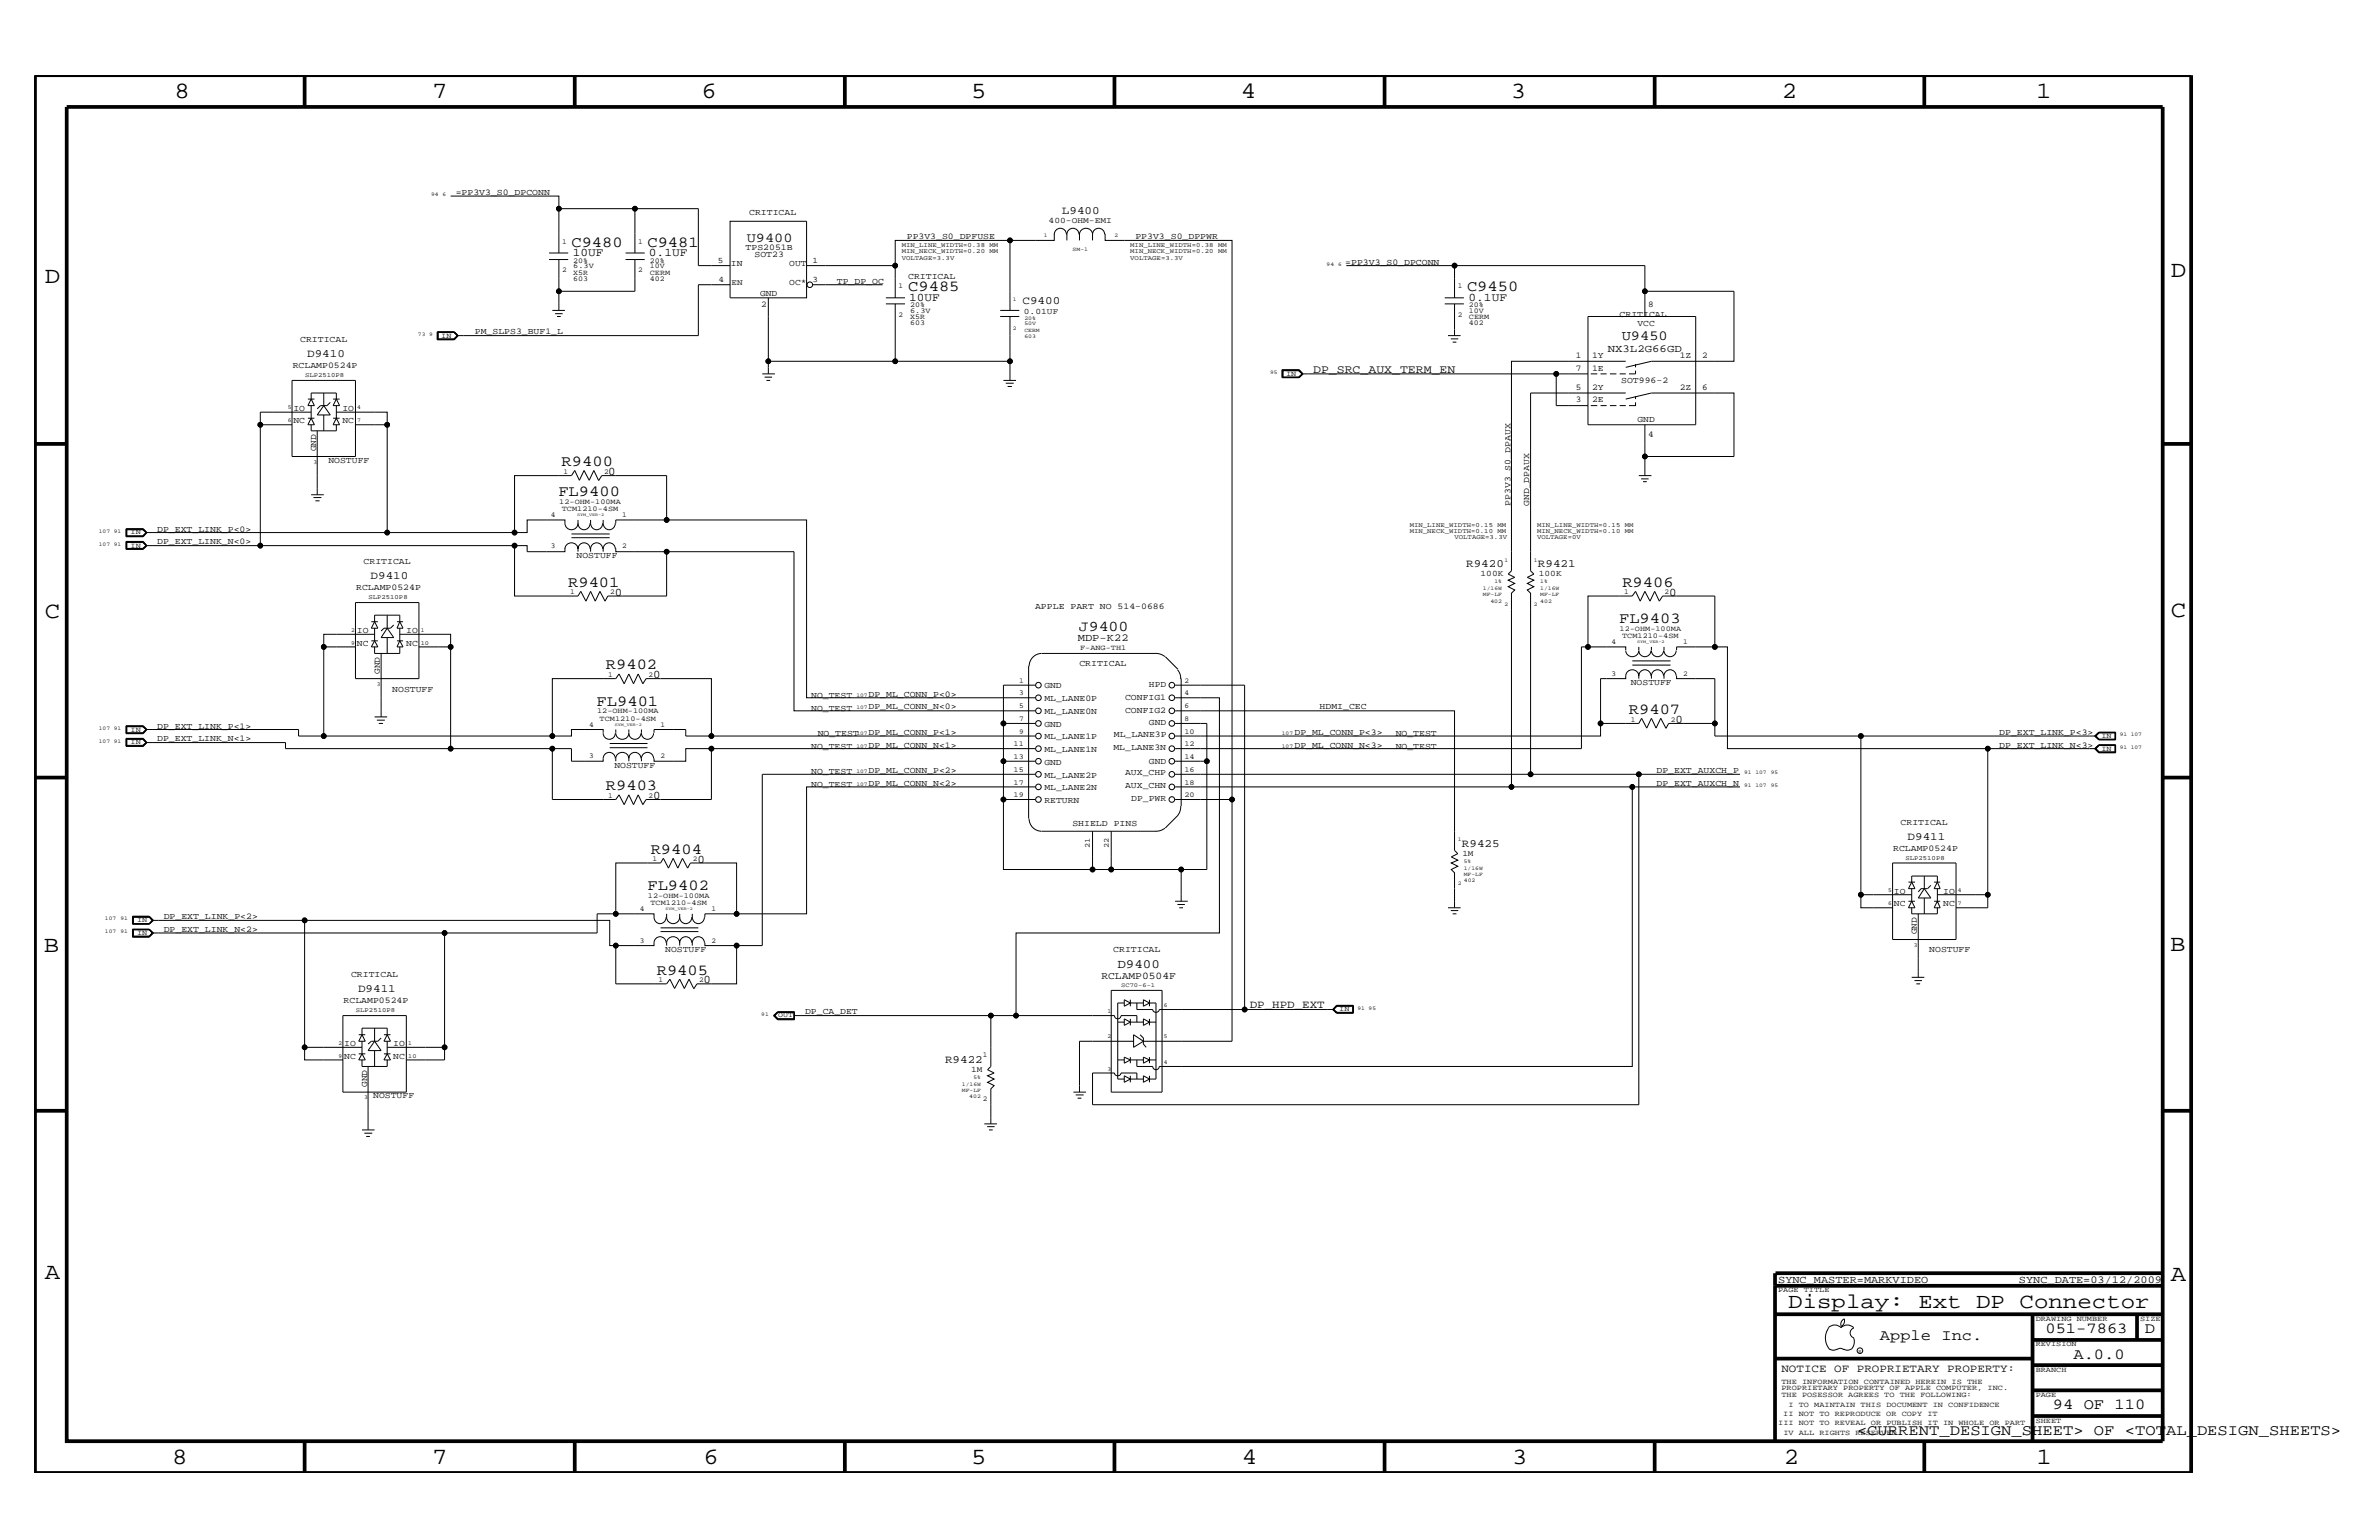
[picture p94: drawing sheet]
<svg xmlns="http://www.w3.org/2000/svg" width="432mm" height="279mm" viewBox="0 0 432 279" stroke-linecap="round" stroke-linejoin="round" font-family="sans-serif">
<defs><g id="words">
<g font-size="4.2">
<text x="31.7" y="17.8">8</text>
<text x="78.4" y="17.8">7</text>
<text x="127.3" y="17.8">6</text>
<text x="176.3" y="17.8">5</text>
<text x="225.2" y="17.8">4</text>
<text x="274.2" y="17.8">3</text>
<text x="323.4" y="17.8">2</text>
<text x="369.6" y="17.8">1</text>
<text x="8.1" y="51.3">D</text>
<text x="394" y="50.3">D</text>
<text x="8.1" y="112.1">C</text>
<text x="394" y="111.9">C</text>
<text x="8" y="172.7">B</text>
<text x="393.9" y="172.5">B</text>
<text x="8.1" y="232">A</text>
<text x="394" y="232.4">A</text>
<text x="31.3" y="265.6">8</text>
<text x="78.4" y="265.6">7</text>
<text x="127.7" y="265.6">6</text>
<text x="176.3" y="265.6">5</text>
<text x="225.4" y="265.6">4</text>
<text x="274.5" y="265.6">3</text>
<text x="323.8" y="265.6">2</text>
<text x="369.7" y="265.6">1</text>
</g>
<text font-size="3.9" x="324.6" y="237.3">Display: Ext DP Connector</text>
<g font-size="2.8">
<text x="103.7" y="44.8">C9480</text>
<text x="117.5" y="44.8">C9481</text>
<text x="164.8" y="52.9">C9485</text>
<text x="266.3" y="52.9">C9450</text>
<text x="101.3" y="89.9">FL9400</text>
<text x="101.9" y="84.5">R9400</text>
<text x="103.1" y="106.5">R9401</text>
<text x="294.5" y="106.5">R9406</text>
<text x="293.9" y="113.1">FL9403</text>
<text x="110" y="121.4">R9402</text>
<text x="108.3" y="128">FL9401</text>
<text x="295.7" y="129.5">R9407</text>
<text x="110" y="143.4">R9403</text>
<text x="118.1" y="154.9">R9404</text>
<text x="117.5" y="161.5">FL9402</text>
<text x="119.2" y="176.8">R9405</text>
<text x="341.2" y="243.1">Apple Inc.</text>
<text x="371.3" y="241.9">051-7863</text>
<text x="389.3" y="241.9">D</text>
<text x="376.3" y="246.5">A.0.0</text>
<text x="372.6" y="255.7">94 OF 110</text>
<text x="337.1" y="260.4">&lt;CURRENT_DESIGN_SHEET&gt; OF &lt;TOTAL_DESIGN_SHEETS&gt;</text>
</g>
<text font-size="2.7" x="195.8" y="114.5">J9400</text>
<g font-size="2.5">
<text x="135.6" y="43.9">U9400</text>
<text x="294.3" y="61.7">U9450</text>
</g>
<text font-size="2.3" x="202.8" y="175.6">D9400</text>
<g font-size="2.1">
<text x="104" y="46.5">10UF</text>
<text x="117.8" y="46.5">0.1UF</text>
<text x="165" y="54.6">10UF</text>
<text x="266.5" y="54.6">0.1UF</text>
<text x="238.3" y="67.6">DP_SRC_AUX_TERM_EN</text>
<text x="110.4" y="86.1">0</text>
<text x="111.6" y="108.1">0</text>
<text x="302.9" y="108.1">0</text>
<text x="118.5" y="123">0</text>
<text x="304.1" y="131.1">0</text>
<text x="118.5" y="145">0</text>
<text x="126.6" y="156.5">0</text>
<text x="127.7" y="178.4">0</text>
</g>
<g font-size="2">
<text x="192.7" y="38.9">L9400</text>
<text x="185.6" y="55.1">C9400</text>
<text x="55.8" y="64.8">D9410</text>
<text x="67.3" y="105.1">D9410</text>
<text x="266.1" y="102.9">R9420</text>
<text x="279.1" y="102.9">R9421</text>
<text x="265.3" y="153.6">R9425</text>
<text x="346.2" y="152.4">D9411</text>
<text x="65" y="180">D9411</text>
<text x="226.8" y="182.9">DP_HPD_EXT</text>
<text x="171.5" y="192.8">R9422</text>
<text x="323.3" y="248.9">NOTICE OF PROPRIETARY PROPERTY:</text>
</g>
<g font-size="1.9">
<text x="291.8" y="63.8">NX3L2G66GD</text>
<text x="195.6" y="116.4">MDP-K22</text>
<text x="199.9" y="177.6">RCLAMP0504F</text>
<text x="322.7" y="232.7">SYNC_MASTER=MARKVIDEO</text>
<text x="366.4" y="232.7">SYNC_DATE=03/12/2009</text>
</g>
<g font-size="1.6">
<text x="82.7" y="35.3">=PP3V3_S0_DPCONN</text>
<text x="136" y="39.1">CRITICAL</text>
<text x="135.3" y="45.3">TPS2051B</text>
<text x="136.9" y="46.6">SOT23</text>
<text x="164.6" y="43.4">PP3V3_S0_DPFUSE</text>
<text x="206.1" y="43.4">PP3V3_S0_DPPWR</text>
<text x="132.7" y="48.2">IN</text>
<text x="138" y="53.8">GND</text>
<text x="143.3" y="51.7">OC*</text>
<text x="143.3" y="48.2">OUT</text>
<text x="151.9" y="51.5">TP_DP_OC</text>
<text x="164.8" y="50.6">CRITICAL</text>
<text x="244.2" y="48">=PP3V3_S0_DPCONN</text>
<text x="138.2" y="55.7">2</text>
<text x="294" y="57.4">CRITICAL</text>
<text x="297.2" y="59.2">VCC</text>
<text x="299.1" y="55.7">8</text>
<text x="54.5" y="62.1">CRITICAL</text>
<text x="86.2" y="60.6">PM_SLPS3_BUF1_L</text>
<text x="286" y="65">1</text>
<text x="289" y="65">1Y</text>
<text x="304.9" y="65">1Z</text>
<text x="308.9" y="65">2</text>
<text x="53.1" y="66.7">RCLAMP0524P</text>
<text x="286" y="70.7">5</text>
<text x="286" y="67.3">7</text>
<text x="289" y="67.3">1E</text>
<text x="289" y="70.7">2Y</text>
<text x="294.3" y="69.5">SOT996-2</text>
<text x="304.9" y="70.7">2Z</text>
<text x="308.9" y="70.7">6</text>
<text x="53.3" y="74.5">IO</text>
<text x="53.3" y="76.8">NC</text>
<text x="62.1" y="74.5">IO</text>
<text x="62.1" y="76.8">NC</text>
<text x="286" y="73">3</text>
<text x="289" y="73">2E</text>
<text x="297.2" y="76.5">GND</text>
<text x="57.4" y="81.9" transform="rotate(-90 57.4 81.9)">GND</text>
<text x="299.1" y="79.4">4</text>
<text x="59.6" y="84">NOSTUFF</text>
<text x="274.2" y="91.8" transform="rotate(-90 274.2 91.8)">PP3V3_S0_DPAUX</text>
<text x="277.5" y="91.8" transform="rotate(-90 277.5 91.8)">GND_DPAUX</text>
<text x="28.5" y="98.7">DP_EXT_LINK_N&lt;0&gt;</text>
<text x="28.5" y="96.5">DP_EXT_LINK_P&lt;0&gt;</text>
<text x="104.6" y="101.3">NOSTUFF</text>
<text x="64.6" y="107">RCLAMP0524P</text>
<text x="66" y="102.4">CRITICAL</text>
<text x="187.9" y="110.5">APPLE PART NO 514-0686</text>
<text x="64.8" y="114.8">IO</text>
<text x="64.8" y="117.2">NC</text>
<text x="73.7" y="114.8">IO</text>
<text x="73.7" y="117.2">NC</text>
<text x="68.9" y="122.3" transform="rotate(-90 68.9 122.3)">GND</text>
<text x="71.2" y="125.5">NOSTUFF</text>
<text x="189.6" y="124.9">GND</text>
<text x="195.9" y="120.8">CRITICAL</text>
<text x="208.5" y="124.7">HPD</text>
<text x="296" y="124.3">NOSTUFF</text>
<text x="147.2" y="129">NO_TEST</text>
<text x="147.2" y="126.6">NO_TEST</text>
<text x="157.6" y="128.7">DP_ML_CONN_N&lt;0&gt;</text>
<text x="157.6" y="126.4">DP_ML_CONN_P&lt;0&gt;</text>
<text x="189.6" y="129.5">ML_LANE0N</text>
<text x="189.6" y="131.9">GND</text>
<text x="189.6" y="127.2">ML_LANE0P</text>
<text x="204.2" y="126.9">CONFIG1</text>
<text x="204.2" y="129.3">CONFIG2</text>
<text x="208.5" y="131.6">GND</text>
<text x="239.5" y="128.7">HDMI_CEC</text>
<text x="28.5" y="134.5">DP_EXT_LINK_N&lt;1&gt;</text>
<text x="28.5" y="132.2">DP_EXT_LINK_P&lt;1&gt;</text>
<text x="147.2" y="135.8">NO_TEST</text>
<text x="148.4" y="133.5">NO_TEST</text>
<text x="157.6" y="135.7">DP_ML_CONN_N&lt;1&gt;</text>
<text x="157.6" y="133.3">DP_ML_CONN_P&lt;1&gt;</text>
<text x="189.6" y="136.4">ML_LANE1N</text>
<text x="189.6" y="134.1">ML_LANE1P</text>
<text x="202.1" y="136.1">ML_LANE3N</text>
<text x="202.2" y="133.6">ML_LANE3P</text>
<text x="234.9" y="135.7">DP_ML_CONN_N&lt;3&gt;</text>
<text x="234.9" y="133.3">DP_ML_CONN_P&lt;3&gt;</text>
<text x="253.3" y="135.8">NO_TEST</text>
<text x="253.3" y="133.5">NO_TEST</text>
<text x="362.9" y="135.7">DP_EXT_LINK_N&lt;3&gt;</text>
<text x="362.9" y="133.3">DP_EXT_LINK_P&lt;3&gt;</text>
<text x="111.5" y="139.3">NOSTUFF</text>
<text x="147.2" y="140.5">NO_TEST</text>
<text x="147.2" y="142.8">NO_TEST</text>
<text x="157.6" y="140.2">DP_ML_CONN_P&lt;2&gt;</text>
<text x="157.6" y="142.5">DP_ML_CONN_N&lt;2&gt;</text>
<text x="189.6" y="141.1">ML_LANE2P</text>
<text x="189.6" y="143.4">ML_LANE2N</text>
<text x="189.6" y="138.7">GND</text>
<text x="204.2" y="140.7">AUX_CHP</text>
<text x="204.2" y="143">AUX_CHN</text>
<text x="208.5" y="138.5">GND</text>
<text x="300.7" y="140.2">DP_EXT_AUXCH_P</text>
<text x="300.7" y="142.5">DP_EXT_AUXCH_N</text>
<text x="189.6" y="145.7">RETURN</text>
<text x="194.6" y="149.9">SHIELD PINS</text>
<text x="205.3" y="145.3">DP_PWR</text>
<text x="345" y="149.7">CRITICAL</text>
<text x="343.6" y="154.4">RCLAMP0524P</text>
<text x="29.7" y="166.7">DP_EXT_LINK_P&lt;2&gt;</text>
<text x="343.7" y="162.2">IO</text>
<text x="343.7" y="164.5">NC</text>
<text x="352.7" y="162.2">IO</text>
<text x="352.7" y="164.5">NC</text>
<text x="29.7" y="169">DP_EXT_LINK_N&lt;2&gt;</text>
<text x="120.7" y="172.7">NOSTUFF</text>
<text x="202.1" y="172.7">CRITICAL</text>
<text x="347.9" y="169.5" transform="rotate(-90 347.9 169.5)">GND</text>
<text x="350.2" y="172.7">NOSTUFF</text>
<text x="63.7" y="177.3">CRITICAL</text>
<text x="62.4" y="182">RCLAMP0524P</text>
<text x="146.1" y="184">DP_CA_DET</text>
<text x="62.5" y="189.8">IO</text>
<text x="71.4" y="189.8">IO</text>
<text x="62.5" y="192.1">NC</text>
<text x="66.6" y="197.2" transform="rotate(-90 66.6 197.2)">GND</text>
<text x="71.4" y="192.1">NC</text>
<text x="67.7" y="199.2">NOSTUFF</text>
</g>
<g font-size="1.5">
<text x="190.3" y="40.5">400-OHM-EMI</text>
<text x="130.3" y="47.8">5</text>
<text x="147.5" y="47.7">1</text>
<text x="130.4" y="51.1">4</text>
<text x="132.8" y="51.7">EN</text>
<text x="147.5" y="51.1">3</text>
<text x="185.8" y="56.9">0.01UF</text>
<text x="268.7" y="104.6">100K</text>
<text x="279.3" y="104.6">100K</text>
<text x="265.4" y="155.3">1M</text>
<text x="176.3" y="194.5">1M</text>
</g>
<g font-size="1.4">
<text x="102" y="44.2">1</text>
<text x="104.1" y="47.7">20%</text>
<text x="115.8" y="44.2">1</text>
<text x="117.9" y="47.7">20%</text>
<text x="102" y="49.4">2</text>
<text x="104.1" y="48.7">6.3V</text>
<text x="104.1" y="49.9">X5R</text>
<text x="104.1" y="51">603</text>
<text x="115.8" y="49.4">2</text>
<text x="117.9" y="49.9">CERM</text>
<text x="117.9" y="51">402</text>
<text x="117.9" y="48.7">10V</text>
<text x="163.1" y="52.3">1</text>
<text x="264.6" y="52.3">1</text>
<text x="163.1" y="57.4">2</text>
<text x="165.2" y="55.7">20%</text>
<text x="165.2" y="57.9">X5R</text>
<text x="165.2" y="56.8">6.3V</text>
<text x="165.2" y="59">603</text>
<text x="264.6" y="57.4">2</text>
<text x="266.6" y="57.9">CERM</text>
<text x="266.6" y="55.7">20%</text>
<text x="266.6" y="59">402</text>
<text x="266.6" y="56.8">10V</text>
<text x="80.1" y="61.2">IN</text>
<text x="233.4" y="68.2">IN</text>
<text x="102.3" y="86">1</text>
<text x="109.6" y="86">2</text>
<text x="100" y="93.8">4</text>
<text x="101.5" y="91.4">12-OHM-100MA</text>
<text x="102" y="92.7">TCM1210-4SM</text>
<text x="112.9" y="93.8">1</text>
<text x="23.7" y="97">IN</text>
<text x="23.7" y="99.3">IN</text>
<text x="100" y="99.5">3</text>
<text x="112.9" y="99.5">2</text>
<text x="103.5" y="107.8">1</text>
<text x="110.7" y="107.8">2</text>
<text x="294.8" y="107.8">1</text>
<text x="302.1" y="107.8">2</text>
<text x="196" y="118">F-ANG-TH1</text>
<text x="292.5" y="116.9">4</text>
<text x="294" y="114.4">12-OHM-100MA</text>
<text x="294.4" y="115.8">TCM1210-4SM</text>
<text x="305.5" y="116.9">1</text>
<text x="110.4" y="122.8">1</text>
<text x="117.7" y="122.8">2</text>
<text x="185" y="123.9">1</text>
<text x="215" y="123.9">2</text>
<text x="292.5" y="122.6">3</text>
<text x="305.5" y="122.6">2</text>
<text x="106.9" y="131.9">4</text>
<text x="108.4" y="129.4">12-OHM-100MA</text>
<text x="108.8" y="130.8">TCM1210-4SM</text>
<text x="119.9" y="131.9">1</text>
<text x="185" y="126.2">3</text>
<text x="185" y="128.5">5</text>
<text x="185" y="130.8">7</text>
<text x="215" y="130.8">8</text>
<text x="215" y="128.5">6</text>
<text x="215" y="126.2">4</text>
<text x="296" y="130.9">1</text>
<text x="303.3" y="130.9">2</text>
<text x="23.7" y="132.8">IN</text>
<text x="23.7" y="135.1">IN</text>
<text x="106.9" y="137.6">3</text>
<text x="119.9" y="137.6">2</text>
<text x="184" y="137.7">13</text>
<text x="184" y="135.4">11</text>
<text x="185" y="133.1">9</text>
<text x="215" y="137.7">14</text>
<text x="215" y="133.1">10</text>
<text x="215" y="135.4">12</text>
<text x="381.4" y="136.2">IN</text>
<text x="381.4" y="133.9">IN</text>
<text x="184" y="140">15</text>
<text x="184" y="142.4">17</text>
<text x="215" y="140">16</text>
<text x="215" y="142.4">18</text>
<text x="110.4" y="144.7">1</text>
<text x="117.7" y="144.7">2</text>
<text x="184" y="144.6">19</text>
<text x="215" y="144.6">20</text>
<text x="197.8" y="153.9" transform="rotate(-90 197.8 153.9)">21</text>
<text x="201.3" y="153.9" transform="rotate(-90 201.3 153.9)">22</text>
<text x="118.4" y="156.2">1</text>
<text x="125.7" y="156.2">2</text>
<text x="24.9" y="167.3">IN</text>
<text x="116.2" y="165.2">4</text>
<text x="117.6" y="162.8">12-OHM-100MA</text>
<text x="118.1" y="164.2">TCM1210-4SM</text>
<text x="129.1" y="165.2">1</text>
<text x="24.9" y="169.6">IN</text>
<text x="116.2" y="171.1">3</text>
<text x="129.1" y="171.1">2</text>
<text x="119.5" y="178.2">1</text>
<text x="126.9" y="178.2">2</text>
<text x="141.2" y="184.6">OUT</text>
<text x="243.1" y="183.5">IN</text>
<text x="178.4" y="191.8">1</text>
<text x="178.4" y="199.8">2</text>
<text x="322.7" y="234.4">PAGE TITLE</text>
<text x="369.5" y="239.6">DRAWING NUMBER</text>
<text x="388.5" y="239.6">SIZE</text>
<text x="369.5" y="244.2">REVISION</text>
<text x="323.3" y="251.1">THE INFORMATION CONTAINED HEREIN IS THE</text>
<text x="369.5" y="248.9">BRANCH</text>
<text x="323.3" y="253.4">THE POSESSOR AGREES TO THE FOLLOWING:</text>
<text x="323.3" y="252.3">PROPRIETARY PROPERTY OF APPLE COMPUTER, INC.</text>
<text x="323.7" y="256.9">II NOT TO REPRODUCE OR COPY IT</text>
<text x="324.6" y="255.2">I TO MAINTAIN THIS DOCUMENT IN CONFIDENCE</text>
<text x="369.5" y="253.4">PAGE</text>
<text x="322.7" y="258.6">III NOT TO REVEAL OR PUBLISH IT IN WHOLE OR PART</text>
<text x="323.7" y="260.4">IV ALL RIGHTS RESERVED</text>
<text x="369.5" y="258.1">SHEET</text>
</g>
<g font-size="1.2">
<text x="163.7" y="47.1">VOLTAGE=3.3V</text>
<text x="163.7" y="45.9">MIN_NECK_WIDTH=0.20 MM</text>
<text x="163.7" y="44.8">MIN_LINE_WIDTH=0.38 MM</text>
<text x="205.1" y="44.8">MIN_LINE_WIDTH=0.38 MM</text>
<text x="205.1" y="45.9">MIN_NECK_WIDTH=0.20 MM</text>
<text x="205.1" y="47.1">VOLTAGE=3.3V</text>
<text x="55.4" y="68.4">SLP2510P8</text>
<text x="255.9" y="95.5">MIN_LINE_WIDTH=0.15 MM</text>
<text x="279" y="95.5">MIN_LINE_WIDTH=0.15 MM</text>
<text x="255.9" y="96.6">MIN_NECK_WIDTH=0.10 MM</text>
<text x="264" y="97.8">VOLTAGE=3.3V</text>
<text x="279" y="97.8">VOLTAGE=0V</text>
<text x="279" y="96.6">MIN_NECK_WIDTH=0.10 MM</text>
<text x="66.9" y="108.7">SLP2510P8</text>
<text x="345.9" y="156">SLP2510P8</text>
<text x="64.6" y="183.7">SLP2510P8</text>
</g>
<g font-size="1.1">
<text x="52.2" y="76.7">6</text>
<text x="52.2" y="74.3">5</text>
<text x="64.9" y="76.7">7</text>
<text x="64.9" y="74.3">4</text>
<text x="56.9" y="84.1">3</text>
<text x="63.8" y="117">9</text>
<text x="63.8" y="114.7">2</text>
<text x="76.4" y="117">10</text>
<text x="76.4" y="114.7">1</text>
<text x="68.4" y="124.5">3</text>
<text x="342.7" y="161.9">5</text>
<text x="355.3" y="161.9">4</text>
<text x="342.7" y="164.2">6</text>
<text x="355.3" y="164.2">7</text>
<text x="347.4" y="171.7">3</text>
<text x="203.5" y="179">SC70-6-1</text>
<text x="201" y="183.8">1</text>
<text x="211.2" y="182.7">6</text>
<text x="61.5" y="191.9">9</text>
<text x="61.5" y="189.6">2</text>
<text x="74.1" y="191.9">10</text>
<text x="74.1" y="189.6">1</text>
<text x="201" y="188.4">2</text>
<text x="211.2" y="188.4">5</text>
<text x="201" y="194.3">3</text>
<text x="211.2" y="193.1">4</text>
<text x="66.1" y="199.4">3</text>
</g>
<g font-size="1">
<text x="78.2" y="35.6">94</text>
<text x="80.3" y="35.6">6</text>
<text x="189.5" y="43">1</text>
<text x="194.7" y="45.5">SM-1</text>
<text x="202.3" y="43">2</text>
<text x="240.8" y="48.2">94</text>
<text x="242.9" y="48.2">6</text>
<text x="183.8" y="59.8">2</text>
<text x="183.8" y="54.6">1</text>
<text x="185.9" y="59">50V</text>
<text x="185.9" y="58">20%</text>
<text x="75.9" y="60.9">73 9</text>
<text x="185.9" y="61.4">603</text>
<text x="185.9" y="60.2">CERM</text>
<text x="230.5" y="67.8">95</text>
<text x="17.9" y="96.6">107 91</text>
<text x="17.9" y="99">107 91</text>
<text x="273" y="101.9">1</text>
<text x="278.4" y="101.9">1</text>
<text x="269.2" y="107">1/16W</text>
<text x="271.3" y="105.9">1%</text>
<text x="279.6" y="105.9">1%</text>
<text x="279.6" y="107">1/16W</text>
<text x="269.2" y="108.1">MF-LF</text>
<text x="270.5" y="109.3">402</text>
<text x="273" y="109.9">2</text>
<text x="278.4" y="109.9">2</text>
<text x="279.6" y="109.3">402</text>
<text x="279.6" y="108.1">MF-LF</text>
<text x="155.4" y="128.7">107</text>
<text x="155.4" y="126.4">107</text>
<text x="17.9" y="132.4">107 91</text>
<text x="17.9" y="134.7">107 91</text>
<text x="155.4" y="135.7">107</text>
<text x="155.4" y="133.3">107</text>
<text x="232.7" y="135.7">107</text>
<text x="232.7" y="133.3">107</text>
<text x="384.7" y="135.8">91 107</text>
<text x="384.7" y="133.5">91 107</text>
<text x="155.4" y="140.2">107</text>
<text x="155.4" y="142.5">107</text>
<text x="316.6" y="140.5">91 107</text>
<text x="316.6" y="142.8">91 107</text>
<text x="321.4" y="140.5">95</text>
<text x="321.4" y="142.8">95</text>
<text x="264.6" y="152.6">1</text>
<text x="264.6" y="160.6">2</text>
<text x="265.7" y="157.8">1/16W</text>
<text x="265.7" y="156.6">5%</text>
<text x="265.7" y="158.9">MF-LF</text>
<text x="265.7" y="160">402</text>
<text x="19" y="167">107</text>
<text x="21.8" y="167">91</text>
<text x="19" y="169.3">107</text>
<text x="21.8" y="169.3">91</text>
<text x="138.2" y="184.3">91</text>
<text x="246.4" y="183.2">91 95</text>
<text x="174.6" y="197">1/16W</text>
<text x="176.7" y="195.8">5%</text>
<text x="174.6" y="198.1">MF-LF</text>
<text x="175.9" y="199.2">402</text>
</g>
<text font-size=".9" x="337.3" y="245.4">R</text>
<g font-size=".8">
<text x="104.7" y="93.7">SYM_VER-2</text>
<text x="297.2" y="116.7">SYM_VER-2</text>
<text x="111.6" y="131.7">SYM_VER-2</text>
<text x="120.8" y="165.1">SYM_VER-2</text>
</g>
</g></defs>
<g fill="none" stroke="#000" stroke-width=".18">
<path d="M81.8 35.6h19.6v10.3M101.4 37.9h13.8v8M115.2 37.9h11.6v10.3h5.7M99.7 47.1h3.4M99.7 45.9h3.4M100.3 56.3h2.2M100.8 56.9h1.3M101.1 57.4h.7M101.4 47.1v5.7h13.8v-5.7M101.4 52.8v3.5M113.5 45.9h3.5M113.5 47.1h3.5"/>
<path d="M132.5 51.7h-5.7v9.2h-43.8M132.5 40.1h13.9v13.9h-13.9zM139.5 54v11.5M146.4 48.2h16.1v5.8M147.5 51.7h12.7M160.8 55.1h3.5M160.8 54h3.5M162.5 55.1v10.4h20.8M181.5 57.4h3.5M181.5 56.3h3.5M183.3 43.6v12.7M183.3 57.4v11.6"/>
<path d="M191.4 42.5a1.1 1.1 0 0 1 1.1-1.1 1.1 1.1 0 0 1 1.1 1.1M191.4 42.4v1.2h-28.9v4.6M193.6 42.4v1.2M193.6 42.5a1.1 1.1 0 0 1 1.1-1.1 1.1 1.1 0 0 1 1.1 1.1M195.9 42.5a1.19 1.19 0 0 1 1.2-1.1 1.19 1.19 0 0 1 1.2 1.1 1.1 1.1 0 0 1 1.1-1.1 1.1 1.1 0 0 1 1.1 1.1M195.9 42.4v1.2M198.3 42.4v1.2M200.6 42.4v1.2h23v101.5M244.4 48.2h19.6M262.2 54h3.5M262.2 55.1h3.5M264 54v-5.8h34.6v4.6h16.1v12.7h-15l-4.6 1.1"/>
<path d="M264 55.1v5.8M288.2 57.4h19.6v19.7h-19.6zM298.6 52.8v4.6M53 77.1h-5.8v21.9h-20.7M53 69h11.5v13.8h-11.5zM55.3 71.3h.1M55.9 75.9h1.2M55.9 72.4h1.2M56.5 75.9l.6 1.2h-1.2zM56.5 72.4l.6 1.2h-1.2zM56.5 74.8h-9.3v2.3M56.5 77.1v1.1h4.5v-1.1"/>
<path d="M56.5 73.6v2.3M57.6 78.2v11.6M58.8 71.3v2.3M58.8 75.3v2.9M58.8 73.6l1.1 1.7h-2.3zM59.9 73l-.5 .6h-1.2l-.6 .6M60.5 75.9h1.1M60.5 72.4h1.1M61 74.8h9.3v2.3M61 75.9l.6 1.2h-1.1zM61 72.4l.6 1.2h-1.1zM61 71.3h.1"/>
<path d="M61 71.3v1.1M61 73.6v2.3M61 71.3h-4.5v1.1M64.5 77.1h5.8v19.5h-43.8M79.3 60.2h3.2l.6 .7-.6 .8h-3.2zM79.4 60.2v1.4h3.1l.6-.7M82.4 60.3l.6 .6-.6 .6h-2.9M82.4 60.3h-2.9v1.3M82.4 60.3l.7 .6-.7 .7M138.4 67.8h2.2M138.8 68.4h1.3M139.1 69h.7"/>
<path d="M162.5 65.5h-23v2.3M182.1 69h2.3M182.6 69.5h1.4M182.9 70.1h.8M232.7 67.1h3.1l.7 .7-.7 .7h-3.1zM235.7 67.2l.7 .6-.7 .6M235.7 67.2l.6 .6-.6 .6M235.7 67.2h-2.9v1.2h2.9M236.3 67.8h51.9M236.5 67.8l-.7-.6h-3v1.3M262.8 60.9h2.3M263.3 61.5h1.4"/>
<path d="M263.7 62.1h.6M282.5 67.8v5.8h5.7M288.7 67.8h1.2M288.7 73.6h1.2M290.5 67.8h1.1M290.5 73.6h1.1M292.2 67.8h1.2M292.2 73.6h1.2M294 67.8h1.1M294 73.6h1.1M295.1 71.3h-17.3v32.3l.6 .6-1.2 .6 1.2 .5-1.2 .6 1.2 .5-1.2 .6 .6 .6v32.9h38M295.1 72.4l4.6-1.1h15v11.5h-16.1v-5.7"/>
<path d="M295.1 65.5h-20.8v38.1l-.6 .6 1.2 .6-1.2 .5 1.2 .6-1.2 .5 1.2 .6-.6 .6v35.2h-61M296.9 73v.6h-1.2M296.9 67.2v.6h-1.2M296.9 66.1v.5M296.9 71.9v.5M22.9 95.9h3.1l.7 .7-.7 .8h-3.1zM22.9 98.2h3.1l.7 .8-.7 .7h-3.1zM22.9 96h3l.7 .6M22.9 95.9v1.4h3.1l.6-.7M22.9 98.3h3.1l.6 .7-.6 .6h-3.1zM23 96.1h2.9l.6 .5-.6 .6h-2.9zM23 98.4h2.9l.6 .6-.6 .5h-2.9z"/>
<path d="M25.9 98.3l.7 .7M26 95.9l.6 .7M26.6 96.6l-.7 .7M26.6 99l-.7 .6M47.2 99h46.2M56.5 89.8h2.3M56.9 90.3h1.4M57.2 90.9h.8M70.3 96.6h23.1M102.5 99.5v.6h-6.8v-1.1h-2.3v9.1h11.5l.5-.8 .9 1.8 .9-1.8 .8 1.8 .9-1.8 .9 1.8 .5-1h10.7v-8M102.5 99.6a1.19 1.19 0 0 1 1.2-1.1 1.19 1.19 0 0 1 1.2 1.1 1.1 1.1 0 0 1 1.1-1.1 1.1 1.1 0 0 1 1.1 1.1M103.7 97.6h7"/>
<path d="M103.7 96.9h7M104.9 94.9a1.1 1.1 0 0 0 1.1 1.2 1.1 1.1 0 0 0 1.1-1.2M104.9 94.3v.6M104.9 99.5v.6M107.2 94.3a1.28 1.28 0 0 0 1.4 1.8 1.18 1.18 0 0 0 .8-1.2M107.2 99.5v.6M107.2 99.6a1.1 1.1 0 0 1 1.1-1.1 1.1 1.1 0 0 1 1.1 1.1M108.6 87.1l-.8-1.7-.9 1.7-.9-1.7-.8 1.7-.9-1.7-.6 .9h-10.3v10.3h2.3v-2.3h6.8a1.28 1.28 0 0 0 .4 1.5 1.28 1.28 0 0 0 1.5 .1l.4-.6 .1-.4M108.6 87.2l.6-.9h11.8v8M109.5 94.3a1.28 1.28 0 0 0 1.4 1.8 1.18 1.18 0 0 0 .8-1.2M109.5 99.5v.6M109.5 99.6a1.1 1.1 0 0 1 1.1-1.1 1.1 1.1 0 0 1 1.1 1.1"/>
<path d="M111.8 99.5v.6h32.3v28.9h43.8M111.8 94.9v-.6h34.6v32.3h41.5M297.5 86.3h2.2M297.9 86.9h1.3M298.2 87.4h.7M298.6 82.8v3.5M64.5 117.4h-5.7v16.1h-4.6v-1.1h-27.7M64.5 109.3h11.5v13.8h-11.5zM66.8 111.6h.1M67.4 116.3h1.2M67.4 112.8h1.2M68 117.4v1.2h4.6v-1.2"/>
<path d="M68 114v2.3M68 116.3l.6 1.1h-1.2zM68 112.8l.6 1.2h-1.2zM68 115.1h-9.2v2.3M69.2 118.6v11.5M70.3 111.6v2.4M70.3 115.7v2.9M70.3 114l1.2 1.7h-2.3zM71.5 113.4l-.6 .6h-1.2l-.5 .5M72.1 112.8h1.1M72.1 116.3h1.1M72.6 111.6h-4.6v1.2"/>
<path d="M72.6 116.3l.6 1.1h-1.1zM72.6 112.8l.6 1.2h-1.1zM72.6 115.1h9.2v2.3M72.6 111.6h.1M72.6 111.6v1.2M72.6 114v2.3M76 117.4h5.8v18.4h-30v-1.1h-25.3M189 118.6a2.33 2.33 0 0 0-2.2 2.3M189.1 118.6h20.7M209.8 118.6h.7l.9 .5M211.5 119.1l2.3 2.3M288.2 117.4h-1.2v18.4h-73.7"/>
<path d="M295.1 118v-.6h-6.9v-9.3h8.1l.6-.8 .8 1.8 .9-1.8 .9 1.8 .8-1.8 .9 1.8 .6-1h9.5v9.3h2.2v18.4h66.9M295.1 118a1.19 1.19 0 0 0 1.2 1.1 1.19 1.19 0 0 0 1.2-1.1 1.1 1.1 0 0 0 1.1 1.1 1.1 1.1 0 0 0 1.1-1.1M296.3 119.9h6.9M297.5 117.4v.6M299.7 118a1.1 1.1 0 0 0 1.1 1.1 1.1 1.1 0 0 0 1.1-1.1M299.7 117.4v.6M302 118a1.1 1.1 0 0 0 1.1 1.1 1.1 1.1 0 0 0 1.1-1.1M302 117.4v.6M311.3 117.4h-7v.6M22.9 131.7h3.1l.7 .7-.7 .7h-3.1zM22.9 134h3.1l.7 .7-.7 .7h-3.1zM22.9 131.8h3.1l.6 .6-.6 .6h-3.1z"/>
<path d="M23 131.8h2.9l.6 .6-.6 .5h-2.9zM23 134.1h2.9l.6 .6-.6 .5h-2.9zM25.9 131.8l.7 .6M25.9 134l.7 .7M26.6 134.7l-.6 .7M26.6 134.7l-.6-.7h-3.1v1.4M26.6 132.4l-.7 .6M26.6 134.7l-.7 .6h-3M58.8 133.5h41.5M68 130.1h2.3M68.4 130.7h1.5M68.8 131.3h.7"/>
<path d="M81.8 135.8h21.9v2.3h5.8a1.15 1.15 0 0 1 .8-1.6 1.15 1.15 0 0 1 1.4 1.1M100.3 135.8v9.3h11.5l.6-.9 .9 1.8 .8-1.8 .9 1.8 .8-1.8 .9 1.8 .6-.9h11.8v-9.3M109.5 132.9v-.5h-5.8v1.1h-3.4v-10.4h11.5l.6-.8 .9 1.8 .8-1.8 .9 1.8 .8-1.8 .9 1.8 .6-1h11.8v10.4h58.8M109.5 133a1.1 1.1 0 0 0 1.1 1.1 1.1 1.1 0 0 0 1.1-1.1M110.7 134.9h6.8M110.7 135.7h6.8M111.8 133a1.19 1.19 0 0 0 1.2 1.1 1.19 1.19 0 0 0 1.1-1.1 1.1 1.1 0 0 0 1.1 1.1 1.1 1.1 0 0 0 1.1-1.1M111.8 132.4v.5M114.1 132.4v.5M114.1 137.6v.5M116.3 137.6a1.1 1.1 0 0 0-1.1-1.1 1.1 1.1 0 0 0-1.1 1.1 1.22 1.22 0 0 0-1.4-1.1 1.22 1.22 0 0 0-.9 1.6M116.4 133a1.1 1.1 0 0 0 1.1 1.1 1.1 1.1 0 0 0 1.1-1.1"/>
<path d="M116.4 132.4v.5M118.6 137.6a1.1 1.1 0 0 0-1.1-1.1 1.1 1.1 0 0 0-1.1 1.1v.5M118.7 132.9v-.5h5.8v1.1h4.6M182.1 138.1v7M182.1 131.3v6.8h5.8M186.7 120.8v27.7M187.9 135.8h-63.4v2.3h-5.8v-.5M187.9 124.3h-5.8v7h5.8M213.3 131.3h5.7v26.5h-17.3M213.3 126.6h8v42.7h-36.9v15h17.9a.59 .59 0 0 0 .6 .5 .59 .59 0 0 0 .6-.5h2.8v1.1M213.3 129h50.7v25.3l.6 .6-1.2 .6 1.2 .6-1.2 .5 1.2 .6-1.2 .6 .6 .5v6.4M213.3 124.3h12.6v58.9"/>
<path d="M213.3 138.1h5.7M213.7 121.5a2.28 2.28 0 0 1 .6 1.7M214.4 123.1v23.1M290.5 131.3v2.2h-77.2M296.3 120.7h6.9M297.5 122.6v.5M299.7 122.6a1.1 1.1 0 0 0-1.1-1.1 1.1 1.1 0 0 0-1.1 1.1 1.22 1.22 0 0 0-1.5-1.1 1.22 1.22 0 0 0-.9 1.6h-4.6v8.2h7l.5-1 .9 1.8 .8-1.8 .9 1.8 .8-1.8 1 1.8M301.9 122.6a1.1 1.1 0 0 0-1.1-1.1 1.1 1.1 0 0 0-1.1 1.1v.5M304.2 122.6a1.1 1.1 0 0 0-1.1-1.1 1.1 1.1 0 0 0-1.1 1.1v.5M304.3 122.6v.5h7v8.2h-8.4l-.5 .9M311.3 131.3v2.2h69.1M337.8 133.5v28.8h9.2"/>
<path d="M360.8 135.8v26.5h-9.2M380.2 135.8l.7-.7h3.1v1.5h-3.1zM380.3 133.5l.6-.6h3v1.2h-3zM380.9 136.5l-.6-.7 .6-.6h3v1.3M380.9 132.9h3.1v1.3h-3.1M380.9 136.5h3.1M380.9 132.9l-.7 .6 .7 .7M380.9 135.1l-.6 .7 .6 .7M380.9 132.9l-.6 .6 .6 .7M381 135.2l-.6 .6 .6 .6h2.9M381 132.9l-.6 .6 .6 .6M182.1 145.1v12.7h16.2v-7"/>
<path d="M182.1 145.1h5.8M186.8 148.6a2.29 2.29 0 0 0 2.2 2.2M187.9 142.8h-41.5v23h-12.7M187.9 140.5h-49.5v31.1h-4.7M189.1 150.8h20.7M201.7 150.8v7h-3.4M211.4 150.3a2.63 2.63 0 0 1-1.6 .5M213.3 145.1h10.3v43.8h-16.1M213.3 140.5h64.5M213.8 147.9l-2.3 2.3M214.3 146.2v.2a2.42 2.42 0 0 1-.6 1.6M214.4 157.8v5.7"/>
<path d="M274.3 142.8h22M297.5 140.5v59.9h-99.2v-5.7h4a.6 .6 0 0 0 .6 .5 .6 .6 0 0 0 .6-.5h2.8v1.1M315.8 142.8h-19.5v50.7h-85.9a.59 .59 0 0 1-.6 .6 .59 .59 0 0 1-.6-.6h-2.9v-1.2M343.5 156.6h11.5v13.9h-11.5zM345.8 158.9h.1M349.3 158.9v2.3M351.6 158.9h.1M351.6 158.9v1.1M351.6 158.9h-4.6v1.1M24 168.6h3.1l.8 .7-.8 .7h-3.1zM24 166.2h3.1l.8 .8-.8 .7h-3.1zM24 166.3h3.1l.7 .7-.7 .7"/>
<path d="M27.1 167.6l.6-.6-.6-.6h-2.9v1.2M27.1 169.9l.6-.6-.6-.6h-2.9v1.2M27.1 168.6l.7 .7-.7 .6h-3.1M27.6 167l-.5 .6M27.6 169.3l-.5 .6M27.6 167h27.7v23M27.6 169.3h53.1v20.7h-10.4M27.6 167l-.5-.6h-3v1.2h3M27.6 169.3l-.5-.6h-3v1.2h3M55.3 167h55.4v4.6h8a1.15 1.15 0 0 1 .8-1.6 1.15 1.15 0 0 1 1.4 1M111.8 165.8h-3.4v3.5h-27.7M111.8 171.6v6.9h9.2l.6-.8 .8 1.6 1-1.6 .8 1.6 .9-1.6 .8 1.6"/>
<path d="M119.9 169h6.9M119.9 168.3h6.9M121 165.8a1.28 1.28 0 0 0 .4 1.5 1.28 1.28 0 0 0 1.5 0l.4-.5 .1-.4M123.4 166.4a1.1 1.1 0 0 0 1.1 1.2 1.1 1.1 0 0 0 1.1-1.2M123.4 165.8v.6M123.4 171v.6M125.6 171a1.1 1.1 0 0 0-1.1-1.1 1.1 1.1 0 0 0-1.1 1.1 1.22 1.22 0 0 0-1.5-1 1.22 1.22 0 0 0-.9 1.6M125.7 165.8a1.28 1.28 0 0 0 1.4 1.7 1.18 1.18 0 0 0 .8-1.1M127.9 171a1.1 1.1 0 0 0-1.1-1.1 1.1 1.1 0 0 0-1.1 1.1v.6M127.9 171v.6h5.8v6.9h-7.2l-.6 .9M127.9 166.4v-.6h5.8v-9.2h-8.4l-.5 .9-.9-1.8-.9 1.8-.8-1.8-.9 1.8-.9-1.8-.5 .9h-8.1v9.2h6.9a1.28 1.28 0 0 0 1.5 1.7 1.18 1.18 0 0 0 .7-1.1M201.7 179.7h9.2v18.4h-9.2z"/>
<path d="M213.3 163.5h2.3M213.7 164.1h1.4M214.1 164.7h.6M262.8 164.7h2.3M263.3 165.2h1.4M263.7 165.8h.6M337.8 162.3v2.4h5.7M346.4 163.5h1.2M346.4 160h1.2M347 177.3h2.3M347 163.5l.6 1.2h-1.2zM347 160l.6 1.2h-1.2z"/>
<path d="M347 164.7v1.1h4.6v-1.1M347 161.2v2.3M347.5 177.9h1.3M347.8 178.5h.7M348.2 165.8v11.5M349.3 161.2l1.2 1.7h-2.3zM349.3 162.9v2.9M350.5 160.6l-.6 .6h-1.2l-.5 .6M351 163.5h1.2M351 160h1.2M351.6 163.5l.6 1.2h-1.2zM351.6 160l.6 1.2h-1.2z"/>
<path d="M351.6 161.2v2.3M360.8 162.3v2.4h-5.8M62.2 184.3h11.5v13.8h-11.5zM64.5 186.5h.1M65.1 191.2h1.2M65.1 187.7h1.2M65.7 191.2l.6 1.1h-1.2zM65.7 187.7l.6 1.2h-1.2zM65.7 190h-10.4v2.3h6.9M65.7 192.3v1.2h4.6v-1.2M65.7 188.9v2.3M66.8 193.5v11.5"/>
<path d="M68 186.5v2.4M68 190.6v2.9M68 188.9l1.2 1.7h-2.4zM69.2 188.3l-.6 .6h-1.2l-.6 .5M69.7 187.7h1.2M69.7 191.2h1.2M70.3 191.2l.6 1.1h-1.2zM70.3 187.7l.6 1.2h-1.2zM70.3 186.5h.1M70.3 186.5v1.2M70.3 188.9v2.3M70.3 186.5h-4.6v1.2"/>
<path d="M80.7 190v2.3h-7M140.4 184.3l.7-.7h3.1v1.4h-3.1zM141.1 183.7h3v1.1h-3l-.5-.5zM141.1 183.6l-.6 .7 .6 .6h3.1M141.2 183.7l-.6 .6 .6 .5M144.1 184.3h35.7v9.2l-.5 .6 1.1 .6-1.1 .5 1.1 .6-1.1 .6 1.1 .6-.6 .6v6.3M179.8 184.3h4.6M194.8 198.1h2.3M195.3 198.7h1.4M195.6 199.2h.7M202.9 185.4h1.2M202.9 192.3h1.2"/>
<path d="M204.1 181.4l1.1 .6-1.1 .6zM204.1 195.2l1.1 .6-1.1 .6zM204.1 182h-1.2v13.8h1.2M204.1 184.8l1.1 .6-1.1 .6zM204.1 191.8l1.1 .5-1.1 .6zM205.2 182h2.3M205.2 195.8h2.3M205.2 185.4h2.3M205.2 192.3h2.3M205.2 181.4v1.2M205.2 184.8v1.2M205.2 191.8v1.1"/>
<path d="M205.2 195.2v1.2M205.8 188.9h-9.9v9.2M205.8 187.7l1.7 1.2-1.7 1.1zM206.3 182v1.2h2.9a.6 .6 0 0 0 .6 .5 .6 .6 0 0 0 .6-.5h31.7M206.9 187.7l.6 .6v1.1l.5 .6M207.5 184.8l1.1 .6-1.1 .6zM207.5 191.8l1.1 .5-1.1 .6zM207.5 181.4l1.1 .6-1.1 .6zM207.5 195.2l1.1 .6-1.1 .6zM208.6 182h1.2v13.8h-1.2M208.6 181.4v1.2M208.6 184.8v1.2"/>
<path d="M208.6 191.8v1.1M208.6 195.2v1.2M208.6 185.4h1.2M208.6 192.3h1.2M241.9 183.2l.7 .5h3M242.6 182.4h3v1.4h-3l-.7-.6zM242.7 182.5l-.7 .7 .7 .5M245.5 182.6h-2.8l-.6 .6 .6 .5h2.8M245.5 182.5v1.2M245.6 182.5h-3l-.7 .7M65.7 205h2.3M66.1 205.6h1.5"/>
<path d="M66.5 206.2h.6M178.7 203.9h2.2M179.2 204.4h1.3M179.5 205h.7M334.7 239.3l.1 .3a1.19 1.19 0 0 1-.6 1.1M334.8 239.3a1.02 1.02 0 0 0-.6 1.3M331.9 240.9a1.61 1.61 0 0 1 2.3 0 1.58 1.58 0 0 1 2.3 0M331.9 241a3.1 3.1 0 0 0 .2 3.9M332.1 244.8l.7 .2 .6-.2M333.4 244.9l.6-.3 .7 .3M334.6 244.8l.7 .2 .7-.2M336.5 242.8l.1 .6a1.95 1.95 0 0 1-.6 1.4"/>
<path d="M336.5 240.9a.93 .93 0 0 0-.7 .9 .93 .93 0 0 0 .7 .9"/>
<circle cx="101.4" cy="37.9" r=".42"/>
<circle cx="115.2" cy="37.9" r=".42"/>
<circle cx="101.4" cy="52.8" r=".42"/>
<circle cx="147" cy="51.7" r=".51"/>
<circle cx="162.5" cy="48.2" r=".42"/>
<circle cx="183.3" cy="43.6" r=".42"/>
<circle cx="264" cy="48.2" r=".42"/>
<circle cx="298.6" cy="52.8" r=".42"/>
<circle cx="47.2" cy="77.1" r=".42"/>
<circle cx="70.3" cy="77.1" r=".42"/>
<circle cx="139.5" cy="65.5" r=".42"/>
<circle cx="162.5" cy="65.5" r=".42"/>
<circle cx="183.3" cy="65.5" r=".42"/>
<circle cx="282.5" cy="67.8" r=".42"/>
<circle cx="47.2" cy="99" r=".42"/>
<circle cx="70.3" cy="96.6" r=".42"/>
<circle cx="93.4" cy="96.6" r=".42"/>
<circle cx="93.4" cy="99" r=".42"/>
<circle cx="121" cy="94.3" r=".42"/>
<circle cx="298.6" cy="82.8" r=".42"/>
<circle cx="58.8" cy="117.4" r=".42"/>
<circle cx="81.8" cy="117.4" r=".42"/>
<circle cx="121" cy="100.1" r=".42"/>
<circle cx="288.2" cy="117.4" r=".42"/>
<circle cx="311.3" cy="117.4" r=".42"/>
<circle cx="58.8" cy="133.5" r=".42"/>
<circle cx="81.8" cy="135.8" r=".42"/>
<circle cx="100.3" cy="133.5" r=".42"/>
<circle cx="100.3" cy="135.8" r=".42"/>
<circle cx="129.1" cy="133.5" r=".42"/>
<circle cx="129.1" cy="135.8" r=".42"/>
<circle cx="182.1" cy="131.3" r=".42"/>
<circle cx="182.1" cy="138.1" r=".42"/>
<circle cx="188.5" cy="133.5" r=".51"/>
<circle cx="188.5" cy="135.8" r=".51"/>
<circle cx="188.5" cy="138.1" r=".51"/>
<circle cx="188.5" cy="131.3" r=".51"/>
<circle cx="188.5" cy="124.3" r=".51"/>
<circle cx="188.5" cy="129" r=".51"/>
<circle cx="188.5" cy="126.6" r=".51"/>
<circle cx="212.7" cy="131.3" r=".51"/>
<circle cx="212.7" cy="129" r=".51"/>
<circle cx="212.7" cy="126.6" r=".51"/>
<circle cx="212.7" cy="124.3" r=".51"/>
<circle cx="212.7" cy="135.8" r=".51"/>
<circle cx="212.7" cy="133.5" r=".51"/>
<circle cx="212.7" cy="138.1" r=".51"/>
<circle cx="219" cy="138.1" r=".42"/>
<circle cx="290.5" cy="131.3" r=".42"/>
<circle cx="311.3" cy="131.3" r=".42"/>
<circle cx="337.8" cy="133.5" r=".42"/>
<circle cx="360.8" cy="135.8" r=".42"/>
<circle cx="182.1" cy="145.1" r=".42"/>
<circle cx="188.5" cy="145.1" r=".51"/>
<circle cx="188.5" cy="142.8" r=".51"/>
<circle cx="188.5" cy="140.5" r=".51"/>
<circle cx="198.3" cy="157.8" r=".42"/>
<circle cx="201.7" cy="157.8" r=".42"/>
<circle cx="212.7" cy="140.5" r=".51"/>
<circle cx="212.7" cy="145.1" r=".51"/>
<circle cx="212.7" cy="142.8" r=".51"/>
<circle cx="214.4" cy="157.8" r=".42"/>
<circle cx="223.6" cy="145.1" r=".42"/>
<circle cx="274.3" cy="142.8" r=".42"/>
<circle cx="277.8" cy="140.5" r=".42"/>
<circle cx="296.3" cy="142.8" r=".42"/>
<circle cx="297.5" cy="140.5" r=".42"/>
<circle cx="55.3" cy="167" r=".42"/>
<circle cx="80.7" cy="169.3" r=".42"/>
<circle cx="111.8" cy="171.6" r=".42"/>
<circle cx="111.8" cy="165.8" r=".42"/>
<circle cx="133.7" cy="165.8" r=".42"/>
<circle cx="133.7" cy="171.6" r=".42"/>
<circle cx="337.8" cy="162.3" r=".42"/>
<circle cx="360.8" cy="162.3" r=".42"/>
<circle cx="55.3" cy="190" r=".42"/>
<circle cx="80.7" cy="190" r=".42"/>
<circle cx="179.8" cy="184.3" r=".42"/>
<circle cx="184.4" cy="184.3" r=".42"/>
<circle cx="225.9" cy="183.2" r=".42"/>
<circle cx="337.6" cy="245.1" r=".51"/>
</g>
<g fill="none" stroke="#000" stroke-width=".68" stroke-linecap="butt">
<path d="M6.4 13.6h391.3v253.6h-391.3zM12.1 19.4h380.4v242.1h-380.4zM55.3 13.6v5.8M104.3 13.6v5.8M153.3 13.6v5.8M202.3 13.6v5.8M251.3 13.6v5.8M300.3 13.6v5.8M349.3 13.6v5.8M6.4 80.5h5.7M392.5 80.5h5.2M6.4 141.1h5.7"/>
<path d="M392.5 141.1h5.2M6.4 201.5h5.7M392.5 201.5h5.2M322.2 231v30.5M322.2 233.3h70.3M322.2 238.4h70.3M322.3 231h70.2M368.9 238.4v23.1M387.9 238.4v4.7M322.2 246.5h46.7M368.9 256.9h23.6M368.9 252.2h23.6"/>
<path d="M368.9 247.7h23.6M368.9 243.1h23.6M55.3 261.5v5.7M104.3 261.5v5.7M153.3 261.5v5.7M202.3 261.7v5.5M251.3 261.5v5.7M300.3 261.5v5.7M349.3 261.5v5.7"/>
</g>
<g fill="#000">
<circle cx="101.4" cy="37.9" r=".42"/>
<circle cx="115.2" cy="37.9" r=".42"/>
<circle cx="101.4" cy="52.8" r=".42"/>
<circle cx="162.5" cy="48.2" r=".42"/>
<circle cx="183.3" cy="43.6" r=".42"/>
<circle cx="264" cy="48.2" r=".42"/>
<circle cx="298.6" cy="52.8" r=".42"/>
<circle cx="47.2" cy="77.1" r=".42"/>
<circle cx="70.3" cy="77.1" r=".42"/>
<circle cx="139.5" cy="65.5" r=".42"/>
<circle cx="162.5" cy="65.5" r=".42"/>
<circle cx="183.3" cy="65.5" r=".42"/>
<circle cx="282.5" cy="67.8" r=".42"/>
<circle cx="47.2" cy="99" r=".42"/>
<circle cx="70.3" cy="96.6" r=".42"/>
<circle cx="93.4" cy="96.6" r=".42"/>
<circle cx="93.4" cy="99" r=".42"/>
<circle cx="121" cy="94.3" r=".42"/>
<circle cx="298.6" cy="82.8" r=".42"/>
<circle cx="58.8" cy="117.4" r=".42"/>
<circle cx="81.8" cy="117.4" r=".42"/>
<circle cx="121" cy="100.1" r=".42"/>
<circle cx="288.2" cy="117.4" r=".42"/>
<circle cx="311.3" cy="117.4" r=".42"/>
<circle cx="58.8" cy="133.5" r=".42"/>
<circle cx="81.8" cy="135.8" r=".42"/>
<circle cx="100.3" cy="133.5" r=".42"/>
<circle cx="100.3" cy="135.8" r=".42"/>
<circle cx="129.1" cy="133.5" r=".42"/>
<circle cx="129.1" cy="135.8" r=".42"/>
<circle cx="182.1" cy="131.3" r=".42"/>
<circle cx="182.1" cy="138.1" r=".42"/>
<circle cx="219" cy="138.1" r=".42"/>
<circle cx="290.5" cy="131.3" r=".42"/>
<circle cx="311.3" cy="131.3" r=".42"/>
<circle cx="337.8" cy="133.5" r=".42"/>
<circle cx="360.8" cy="135.8" r=".42"/>
<circle cx="182.1" cy="145.1" r=".42"/>
<circle cx="198.3" cy="157.8" r=".42"/>
<circle cx="201.7" cy="157.8" r=".42"/>
<circle cx="214.4" cy="157.8" r=".42"/>
<circle cx="223.6" cy="145.1" r=".42"/>
<circle cx="274.3" cy="142.8" r=".42"/>
<circle cx="277.8" cy="140.5" r=".42"/>
<circle cx="296.3" cy="142.8" r=".42"/>
<circle cx="297.5" cy="140.5" r=".42"/>
<circle cx="55.3" cy="167" r=".42"/>
<circle cx="80.7" cy="169.3" r=".42"/>
<circle cx="111.8" cy="171.6" r=".42"/>
<circle cx="111.8" cy="165.8" r=".42"/>
<circle cx="133.7" cy="165.8" r=".42"/>
<circle cx="133.7" cy="171.6" r=".42"/>
<circle cx="337.8" cy="162.3" r=".42"/>
<circle cx="360.8" cy="162.3" r=".42"/>
<circle cx="55.3" cy="190" r=".42"/>
<circle cx="80.7" cy="190" r=".42"/>
<circle cx="179.8" cy="184.3" r=".42"/>
<circle cx="184.4" cy="184.3" r=".42"/>
<circle cx="225.9" cy="183.2" r=".42"/>
</g>
<use href="#words"/>
</svg>
